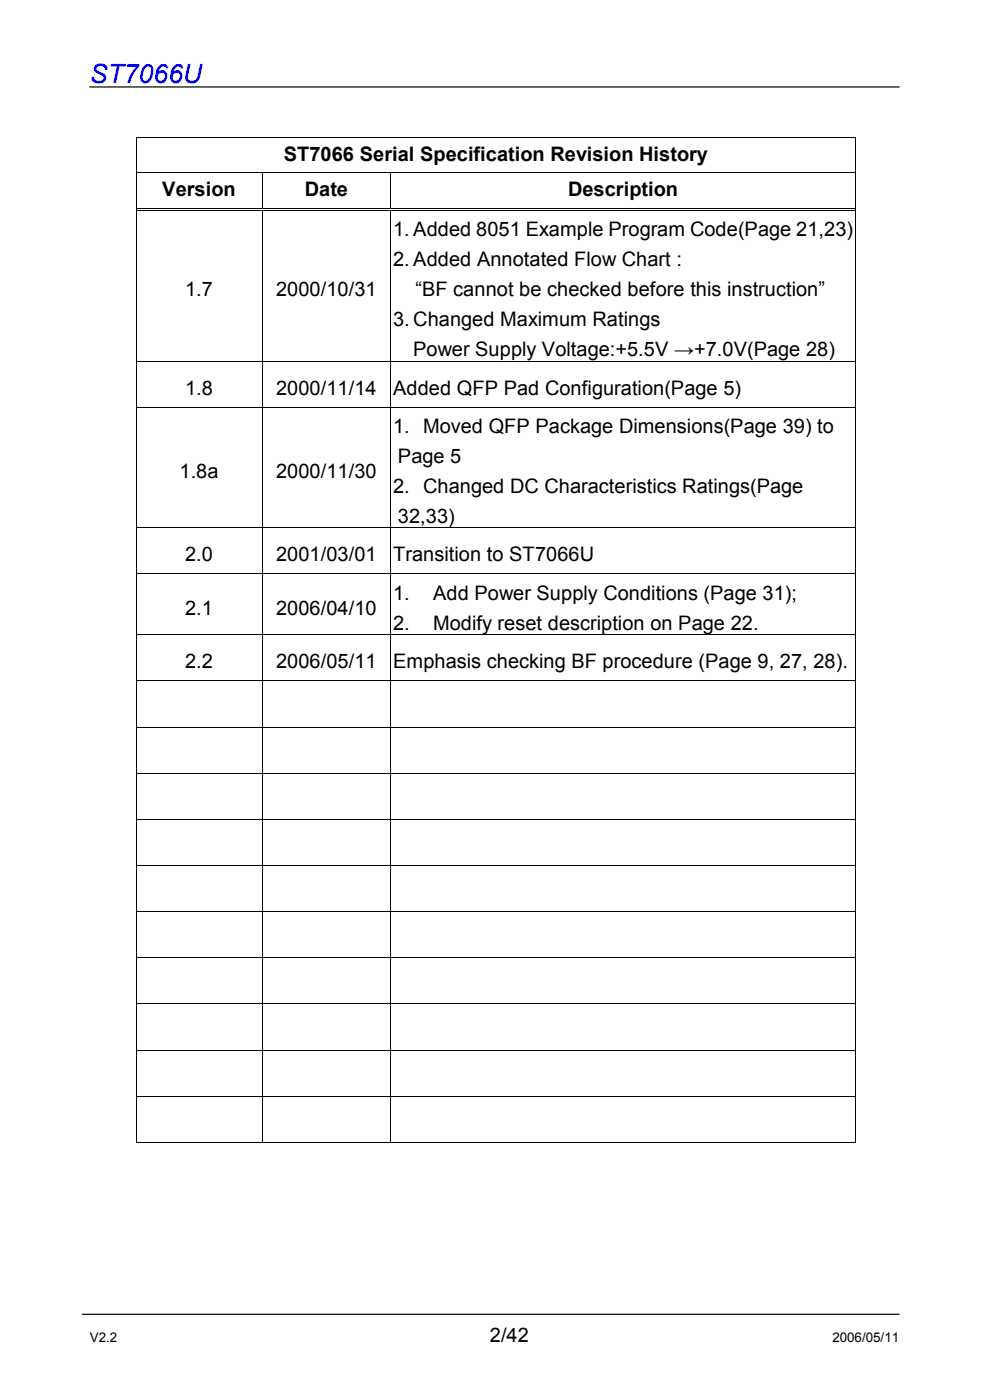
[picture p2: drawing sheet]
<svg xmlns="http://www.w3.org/2000/svg" width="210mm" height="297mm" viewBox="0 0 210 297" stroke-linecap="round" stroke-linejoin="round" font-family="sans-serif">
<defs><g id="words">
<text font-size="5.6" fill="#00f" x="19" y="17.6">ST7066U</text>
<g font-size="4.2">
<text x="60.1" y="34.1">ST7066 Serial Specification Revision History</text>
<text x="34.4" y="41.6">Version</text>
<text x="64.6" y="41.6">Date</text>
<text x="120.3" y="41.6">Description</text>
<text x="83.3" y="50.1">1. Added 8051 Example Program Code(Page 21,23)</text>
<text x="83.3" y="56.4">2. Added Annotated Flow Chart :</text>
<text x="39.2" y="62.8">1.7</text>
<text x="58.5" y="62.8">2000/10/31</text>
<text x="88" y="62.8">“BF cannot be checked before this instruction”</text>
<text x="83.3" y="69.1">3. Changed Maximum Ratings</text>
<text x="87.5" y="75.5">Power Supply Voltage:+5.5V →+7.0V(Page 28)</text>
<text x="39.2" y="83.6">1.8</text>
<text x="58.5" y="83.6">2000/11/14</text>
<text x="83.3" y="83.6">Added QFP Pad Configuration(Page 5)</text>
<text x="83.3" y="91.8">1. Moved QFP Package Dimensions(Page 39) to</text>
<text x="38" y="101.3">1.8a</text>
<text x="58.5" y="101.3">2000/11/30</text>
<text x="84.3" y="98.1">Page 5</text>
<text x="83.3" y="104.5">2. Changed DC Characteristics Ratings(Page</text>
<text x="84.3" y="110.8">32,33)</text>
<text x="39.2" y="119">2.0</text>
<text x="58.5" y="119">2001/03/01</text>
<text x="83.3" y="119">Transition to ST7066U</text>
<text x="39.2" y="130.3">2.1</text>
<text x="58.5" y="130.3">2006/04/10</text>
<text x="83.3" y="127.1">1.</text>
<text x="91.7" y="127.1">Add Power Supply Conditions (Page 31);</text>
<text x="83.3" y="133.5">2.</text>
<text x="91.7" y="133.5">Modify reset description on Page 22.</text>
<text x="39.2" y="141.6">2.2</text>
<text x="58.5" y="141.6">2006/05/11</text>
<text x="83.3" y="141.6">Emphasis checking BF procedure (Page 9, 27, 28).</text>
<text x="103.8" y="284.4">2/42</text>
</g>
<g font-size="2.8">
<text x="19" y="284.4">V2.2</text>
<text x="176.3" y="284.4">2006/05/11</text>
</g>
</g></defs>
<path d="M19 18.4h171.5M17.4 278.5h173.1" fill="none" stroke="#000" stroke-width=".25"/>
<g fill="#000">
<path d="M28.7 29.1h.2v.1h-.2zM28.7 36.4h.2v.1h-.2zM55.5 36.4h.1v.1h-.1zM82.7 36.4h.2v.1h-.2zM181.1 29.1h.2v.1h-.2zM181.1 36.4h.2v.1h-.2zM28.7 44.1h.2v.6h-.2zM55.5 44.6l.1 .1zM55.5 44.1h.5v.2h-.5zM55.5 44.5h.5v.1h-.5zM82.7 44.6l.2 .1zM82.7 44.1h.5v.2h-.5z"/>
<path d="M82.7 44.5h.5v.1h-.5zM181.1 44.1h.2v.6h-.2zM28.7 76.4h.2v.2h-.2zM55.5 76.4h.1v.2h-.1zM82.7 76.4h.2v.2h-.2zM181.1 76.4h.2v.2h-.2zM28.7 86.2h.2v.2h-.2zM55.5 86.2h.1v.2h-.1zM82.7 86.2h.2v.2h-.2zM181.1 86.2h.2v.2h-.2zM28.7 111.8h.2v.1h-.2zM55.5 111.8h.1v.1h-.1z"/>
<path d="M82.7 111.8h.2v.1h-.2zM181.1 111.8h.2v.1h-.2zM28.7 121.6h.2v.1h-.2zM28.7 134.4h.2v.2h-.2zM55.5 121.6h.1v.1h-.1zM55.5 134.4h.1v.2h-.1zM82.7 121.6h.2v.1h-.2zM82.7 134.4h.2v.2h-.2zM181.1 121.6h.2v.1h-.2zM181.1 134.4h.2v.2h-.2zM28.7 144.2h.2v.2h-.2zM28.7 154h.2v.1h-.2z"/>
<path d="M55.5 144.2h.1v.2h-.1zM55.5 154h.1v.1h-.1zM82.7 144.2h.2v.2h-.2zM82.7 154h.2v.1h-.2zM181.1 144.2h.2v.2h-.2zM181.1 154h.2v.1h-.2zM28.7 163.8h.2v.1h-.2zM28.7 173.5h.2v.2h-.2zM55.5 163.8h.1v.1h-.1zM55.5 173.5h.1v.2h-.1zM82.7 163.8h.2v.1h-.2zM82.7 173.5h.2v.2h-.2z"/>
<path d="M181.1 163.8h.2v.1h-.2zM181.1 173.5h.2v.2h-.2zM28.7 183.3h.2v.2h-.2zM28.7 193.1h.2v.2h-.2zM55.5 183.3h.1v.2h-.1zM55.5 193.1h.1v.2h-.1zM82.7 183.3h.2v.2h-.2zM82.7 193.1h.2v.2h-.2zM181.1 183.3h.2v.2h-.2zM181.1 193.1h.2v.2h-.2zM28.7 202.9h.2v.1h-.2zM28.7 212.7h.2v.1h-.2z"/>
<path d="M55.5 202.9h.1v.1h-.1zM55.5 212.7h.1v.1h-.1zM82.7 202.9h.2v.1h-.2zM82.7 212.7h.2v.1h-.2zM181.1 202.9h.2v.1h-.2zM181.1 212.7h.2v.1h-.2zM28.7 222.4h.2v.2h-.2zM28.7 232.2h.2v.2h-.2zM55.5 222.4h.1v.2h-.1zM55.5 232.2h.1v.2h-.1zM82.7 222.4h.2v.2h-.2zM82.7 232.2h.2v.2h-.2z"/>
<path d="M181.1 222.4h.2v.2h-.2zM181.1 232.2h.2v.2h-.2zM28.7 242h.2v.2h-.2zM55.5 242h.1v.2h-.1zM82.7 242h.2v.2h-.2zM181.1 242h.2v.2h-.2z"/>
</g>
<g fill="none" stroke="#000" stroke-width=".21">
<path d="M28.8 29.2v7.2M28.8 36.5v7.6M28.9 29.1h152.2M28.9 36.5h26.6M55.5 36.5v7.6M55.6 36.5h27.1M82.8 36.5v7.6M82.9 36.5h98.2M181.2 29.2v7.2M181.2 36.5v7.6M28.8 44.7v31.7M28.9 44.2h26.6"/>
<path d="M28.9 44.5h26.6M55.5 44.7v31.7M56 44.2h26.7M56 44.5h26.7M82.8 44.7v31.7M83.2 44.2h97.9M83.2 44.5h97.9M181.2 44.7v31.7M28.8 76.6v9.6M28.9 76.5h26.6M55.5 76.6v9.6M55.6 76.5h27.1"/>
<path d="M82.8 76.6v9.6M82.9 76.5h98.2M181.2 76.6v9.6M28.8 86.4v25.4M28.9 86.3h26.6M55.5 86.4v25.4M55.6 86.3h27.1M82.8 86.4v25.4M82.9 86.3h98.2M181.2 86.4v25.4M28.8 111.9v9.7M28.9 111.9h26.6"/>
<path d="M55.5 111.9v9.7M55.6 111.9h27.1M82.8 111.9v9.7M82.9 111.9h98.2M181.2 111.9v9.7M28.8 121.7v12.7M28.8 134.6v9.6M28.9 121.6h26.6M28.9 134.5h26.6M55.5 121.7v12.7M55.5 134.6v9.6M55.6 121.6h27.1"/>
<path d="M55.6 134.5h27.1M82.8 121.7v12.7M82.8 134.6v9.6M82.9 121.6h98.2M82.9 134.5h98.2M181.2 121.7v12.7M181.2 134.6v9.6M28.8 144.4v9.6M28.8 154.1v9.7M28.9 144.3h26.6M28.9 154.1h26.6M55.5 144.4v9.6"/>
<path d="M55.5 154.1v9.7M55.6 144.3h27.1M55.6 154.1h27.1M82.8 144.4v9.6M82.8 154.1v9.7M82.9 144.3h98.2M82.9 154.1h98.2M181.2 144.4v9.6M181.2 154.1v9.7M28.8 163.9v9.6M28.8 173.7v9.6M28.9 163.8h26.6"/>
<path d="M28.9 173.6h26.6M55.5 163.9v9.6M55.5 173.7v9.6M55.6 163.8h27.1M55.6 173.6h27.1M82.8 163.9v9.6M82.8 173.7v9.6M82.9 163.8h98.2M82.9 173.6h98.2M181.2 163.9v9.6M181.2 173.7v9.6M28.8 183.5v9.6"/>
<path d="M28.8 193.3v9.6M28.9 183.4h26.6M28.9 193.2h26.6M55.5 183.5v9.6M55.5 193.3v9.6M55.6 183.4h27.1M55.6 193.2h27.1M82.8 183.5v9.6M82.8 193.3v9.6M82.9 183.4h98.2M82.9 193.2h98.2M181.2 183.5v9.6"/>
<path d="M181.2 193.3v9.6M28.8 203v9.7M28.8 212.8v9.6M28.9 203h26.6M28.9 212.7h26.6M55.5 203v9.7M55.5 212.8v9.6M55.6 203h27.1M55.6 212.7h27.1M82.8 203v9.7M82.8 212.8v9.6M82.9 203h98.2"/>
<path d="M82.9 212.7h98.2M181.2 203v9.7M181.2 212.8v9.6M28.8 222.6v9.6M28.8 232.4v9.6M28.9 222.5h26.6M28.9 232.3h26.6M55.5 222.6v9.6M55.5 232.4v9.6M55.6 222.5h27.1M55.6 232.3h27.1M82.8 222.6v9.6"/>
<path d="M82.8 232.4v9.6M82.9 222.5h98.2M82.9 232.3h98.2M181.2 222.6v9.6M181.2 232.4v9.6M28.9 242.1h26.6M55.6 242.1h27.1M82.9 242.1h98.2"/>
</g>
<use href="#words"/>
</svg>
